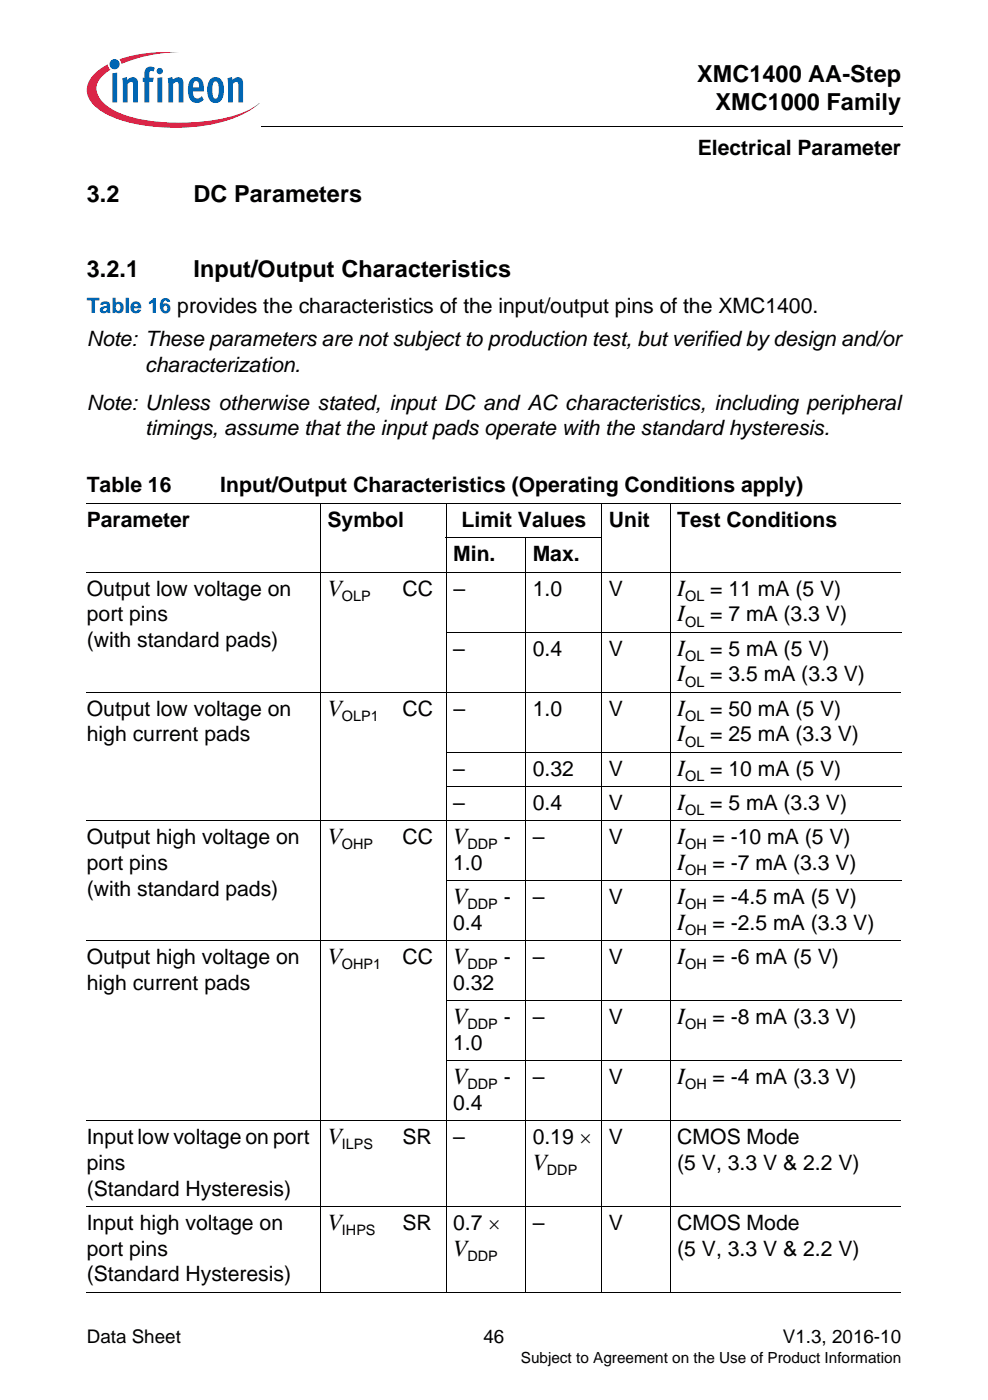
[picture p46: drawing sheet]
<svg xmlns="http://www.w3.org/2000/svg" width="148mm" height="210mm" viewBox="0 0 148 210" stroke-linecap="round" stroke-linejoin="round" font-family="sans-serif">
<defs><g id="words">
<g font-size="3.5">
<text x="104.4" y="12.2">XMC1400 AA-Step</text>
<text x="107.2" y="16.5">XMC1000 Family</text>
<text x="13" y="30.3">3.2</text>
<text x="29" y="30.3">DC Parameters</text>
<text x="13" y="41.5">3.2.1</text>
<text x="29" y="41.5">Input/Output Characteristics</text>
<text x="49.1" y="89.3">V</text>
<text x="101.5" y="89.3">I</text>
<text x="101.5" y="93.2">I</text>
<text x="101.5" y="98.3">I</text>
<text x="49.1" y="107.3">V</text>
<text x="101.5" y="102.2">I</text>
<text x="101.5" y="107.3">I</text>
<text x="101.5" y="111.2">I</text>
<text x="101.5" y="116.3">I</text>
<text x="101.5" y="121.4">I</text>
<text x="49.1" y="126.5">V</text>
<text x="67.9" y="126.5">V</text>
<text x="101.5" y="126.5">I</text>
<text x="101.5" y="130.4">I</text>
<text x="67.9" y="135.5">V</text>
<text x="101.5" y="135.5">I</text>
<text x="101.5" y="139.4">I</text>
<text x="49.1" y="144.5">V</text>
<text x="67.9" y="144.5">V</text>
<text x="101.5" y="144.5">I</text>
<text x="67.9" y="153.5">V</text>
<text x="101.5" y="153.5">I</text>
<text x="67.9" y="162.5">V</text>
<text x="101.5" y="162.5">I</text>
<text x="49.1" y="171.5">V</text>
<text x="79.8" y="175.4">V</text>
<text x="49.1" y="184.4">V</text>
<text x="67.9" y="188.2">V</text>
</g>
<g font-size="3.2">
<text x="104.5" y="23.3">Electrical Parameter</text>
<text x="13" y="51.9">Note: These parameters are not subject to production test, but verified by design and/or</text>
<text x="21.8" y="55.8">characterization.</text>
<text x="13" y="61.4">Note: Unless otherwise stated, input DC and AC characteristics, including peripheral</text>
<text x="21.8" y="65.3">timings, assume that the input pads operate with the standard hysteresis.</text>
<text x="13" y="73.8">Table 16</text>
<text x="33" y="73.8">Input/Output Characteristics (Operating Conditions apply)</text>
<text x="13" y="79">Parameter</text>
<text x="49.1" y="79">Symbol</text>
<text x="69.1" y="79">Limit Values</text>
<text x="91.2" y="79">Unit</text>
<text x="101.4" y="79">Test Conditions</text>
<text x="13" y="89.3">Output low voltage on</text>
<text x="60.3" y="89.3">CC</text>
<text x="67.9" y="84.2">Min.</text>
<text x="67.9" y="89.3">–</text>
<text x="79.8" y="84.2">Max.</text>
<text x="79.8" y="89.3">1.0</text>
<text x="91.2" y="89.3">V</text>
<text x="106.4" y="89.3">= 11 mA (5 V)</text>
<text x="13" y="93.2">port pins</text>
<text x="106.4" y="93.2">= 7 mA (3.3 V)</text>
<text x="13" y="97">(with standard pads)</text>
<text x="67.9" y="98.3">–</text>
<text x="79.8" y="98.3">0.4</text>
<text x="91.2" y="98.3">V</text>
<text x="106.4" y="98.3">= 5 mA (5 V)</text>
<text x="13" y="107.3">Output low voltage on</text>
<text x="60.3" y="107.3">CC</text>
<text x="67.9" y="107.3">–</text>
<text x="79.8" y="107.3">1.0</text>
<text x="91.2" y="107.3">V</text>
<text x="106.4" y="102.2">= 3.5 mA (3.3 V)</text>
<text x="106.4" y="107.3">= 50 mA (5 V)</text>
<text x="13" y="111.2">high current pads</text>
<text x="106.4" y="111.2">= 25 mA (3.3 V)</text>
<text x="67.9" y="116.3">–</text>
<text x="79.8" y="116.3">0.32</text>
<text x="91.2" y="116.3">V</text>
<text x="106.4" y="116.3">= 10 mA (5 V)</text>
<text x="67.9" y="121.4">–</text>
<text x="79.8" y="121.4">0.4</text>
<text x="91.2" y="121.4">V</text>
<text x="106.4" y="121.4">= 5 mA (3.3 V)</text>
<text x="13" y="126.5">Output high voltage on</text>
<text x="13" y="130.4">port pins</text>
<text x="60.3" y="126.5">CC</text>
<text x="67.9" y="130.4">1.0</text>
<text x="75.5" y="126.5">-</text>
<text x="79.8" y="126.5">–</text>
<text x="91.2" y="126.5">V</text>
<text x="106.7" y="126.5">= -10 mA (5 V)</text>
<text x="106.7" y="130.4">= -7 mA (3.3 V)</text>
<text x="13" y="134.3">(with standard pads)</text>
<text x="75.5" y="135.5">-</text>
<text x="79.8" y="135.5">–</text>
<text x="91.2" y="135.5">V</text>
<text x="106.7" y="135.5">= -4.5 mA (5 V)</text>
<text x="67.9" y="139.4">0.4</text>
<text x="106.7" y="139.4">= -2.5 mA (3.3 V)</text>
<text x="13" y="144.5">Output high voltage on</text>
<text x="13" y="148.4">high current pads</text>
<text x="60.3" y="144.5">CC</text>
<text x="67.9" y="148.4">0.32</text>
<text x="75.5" y="144.5">-</text>
<text x="79.8" y="144.5">–</text>
<text x="91.2" y="144.5">V</text>
<text x="106.7" y="144.5">= -6 mA (5 V)</text>
<text x="75.5" y="153.5">-</text>
<text x="79.8" y="153.5">–</text>
<text x="91.2" y="153.5">V</text>
<text x="106.7" y="153.5">= -8 mA (3.3 V)</text>
<text x="67.9" y="157.4">1.0</text>
<text x="67.9" y="166.4">0.4</text>
<text x="75.5" y="162.5">-</text>
<text x="79.8" y="162.5">–</text>
<text x="91.2" y="162.5">V</text>
<text x="106.7" y="162.5">= -4 mA (3.3 V)</text>
<text x="13" y="171.5">Input low voltage on port</text>
<text x="60.3" y="171.5">SR</text>
<text x="67.9" y="171.5">–</text>
<text x="79.8" y="171.5">0.19 ×</text>
<text x="91.2" y="171.5">V</text>
<text x="101.5" y="171.5">CMOS Mode</text>
<text x="13" y="175.4">pins</text>
<text x="13" y="179.2">(Standard Hysteresis)</text>
<text x="101.5" y="175.4">(5 V, 3.3 V &amp; 2.2 V)</text>
<text x="13" y="184.4">Input high voltage on</text>
<text x="60.3" y="184.4">SR</text>
<text x="67.9" y="184.4">0.7 ×</text>
<text x="79.8" y="184.4">–</text>
<text x="91.2" y="184.4">V</text>
<text x="101.4" y="184.4">CMOS Mode</text>
<text x="13" y="188.2">port pins</text>
<text x="101.5" y="188.2">(5 V, 3.3 V &amp; 2.2 V)</text>
<text x="13" y="192.1">(Standard Hysteresis)</text>
</g>
<text font-size="3.2" fill="#00f" x="13" y="47">Table 16 provides the characteristics of the input/output pins of the XMC1400.</text>
<g font-size="2.8">
<text x="13" y="201.3">Data Sheet</text>
<text x="72.4" y="201.3">46</text>
<text x="117.3" y="201.3">V1.3, 2016-10</text>
</g>
<text font-size="2.3" x="78" y="204.4">Subject to Agreement on the Use of Product Information</text>
<g font-size="2.2">
<text x="51.2" y="90.1">OLP</text>
<text x="102.6" y="90.1">OL</text>
<text x="102.6" y="94">OL</text>
<text x="102.6" y="99.1">OL</text>
<text x="102.6" y="103">OL</text>
<text x="51.2" y="108.1">OLP1</text>
<text x="102.6" y="108.1">OL</text>
<text x="102.6" y="112">OL</text>
<text x="102.6" y="117.1">OL</text>
<text x="102.6" y="122.2">OL</text>
<text x="51.2" y="127.3">OHP</text>
<text x="70" y="127.3">DDP</text>
<text x="102.6" y="127.3">OH</text>
<text x="102.6" y="131.2">OH</text>
<text x="70" y="136.3">DDP</text>
<text x="102.6" y="136.3">OH</text>
<text x="102.6" y="140.2">OH</text>
<text x="51.2" y="145.3">OHP1</text>
<text x="70" y="145.3">DDP</text>
<text x="102.6" y="145.3">OH</text>
<text x="70" y="154.3">DDP</text>
<text x="102.6" y="154.3">OH</text>
<text x="70" y="163.3">DDP</text>
<text x="102.6" y="163.3">OH</text>
<text x="51.2" y="172.3">ILPS</text>
<text x="81.9" y="176.2">DDP</text>
<text x="51.2" y="185.2">IHPS</text>
<text x="70" y="189">DDP</text>
</g>
</g></defs>
<circle cx="17.2" cy="9.6" r=".76" fill="#0066b3"/>
<g fill="#ed1941">
<path d="M17.9 8.9l2.4-.7a25.6 25.6 0 0 1 6.5-.4 22.2 22.2 0 0 0-8.2 1.6l-.4 .2z"/>
<path d="M14.3 11l1.8-1.4 .1 .4 .3 .5a4 4 0 0 0-2 2.5 3.3 3.3 0 0 0 1.7 3 15.2 15.2 0 0 0 7.1 2.2 29.4 29.4 0 0 0 13.3-1.4l1.6-.9 .6-.5a12.9 12.9 0 0 1-6.4 3.1 29.2 29.2 0 0 1-15-.7 7.9 7.9 0 0 1-4-2.9 3.1 3.1 0 0 1 .9-3.9z"/>
</g>
<g fill="#0066b3">
<path d="M16.8 11l.7-.1v4.5h-.7z"/>
<path d="M18.3 11.7l.7-.1 .1 .4a.85 .85 0 0 1 1-.4 .85 .85 0 0 1 .6 .9v2.9h-.7l-.1-2.9a.29 .29 0 0 0-.4-.2l-.4 .3v2.8h-.7z"/>
<path d="M22 10.2l.3-.2 .7 .1 .2 .1-.2 .5a.35 .35 0 0 0-.6 .1v.9h.6l-.1 .6h-.5v3.1h-.8v-3.1h-.2v-.6h.2v-.5a1.24 1.24 0 0 1 .4-1z"/>
<path d="M25.1 11.7l.7-.1 .1 .4a.85 .85 0 0 1 1-.4 .85 .85 0 0 1 .6 .9v2.9h-.7l-.1-2.9a.29 .29 0 0 0-.4-.2l-.4 .3v2.8h-.7z"/>
<path d="M34.1 11.7l.6-.1 .1 .4a.85 .85 0 0 1 1-.4 .85 .85 0 0 1 .6 .9v2.9h-.7v-2.9a.29 .29 0 0 0-.5-.2l-.3 .3v2.8h-.7z"/>
<path d="M23.5 10.7a.47 .47 0 0 1 .9 0 .47 .47 0 0 1-.9 0zM23.6 11.7l.7-.1v3.8h-.7z"/>
<path d="M28.7 11.8a1.09 1.09 0 0 1 1.1-.2 1.09 1.09 0 0 1 .7 1l.1 1.1h-1.7a.75 .75 0 0 0 .2 .8 .75 .75 0 0 0 .9 .1l.2-.2 .3 .5a1.3 1.3 0 0 1-1.5 .5 1.3 1.3 0 0 1-.8-1.3v-1.1a1.89 1.89 0 0 1 .5-1.2zM29.2 12.2l-.2 .2-.1 .7h.9v-.5a.42 .42 0 0 0-.6-.4z"/>
<path d="M31.5 11.8a1.12 1.12 0 0 1 1.9 .6 3 3 0 0 1-.4 2.7 1.13 1.13 0 0 1-1.1 .3 1.13 1.13 0 0 1-.8-1v-.5a2.83 2.83 0 0 1 .4-2.1zM32 12.3l-.1 .4-.1 1.1a.89 .89 0 0 0 .5 1 1.08 1.08 0 0 0 .5-1.3v-.3a.83 .83 0 0 0-.5-1z"/>
</g>
<path d="M39.1 18.8v.2z" fill="#000"/>
<path d="M39.1 18.9h96.1" fill="none" stroke="#000" stroke-width=".15"/>
<path d="M13 20.2h32.8v4h-32.8z" fill="#fff"/>
<g fill="none" stroke="#000" stroke-width=".15">
<path d="M13 75.5h122M48 75.5v118.3M66.9 75.5v118.3M90.2 75.5v118.3M100.4 75.5v118.3M13 85.8h122M66.8 80.6h23.4M66.8 94.8h68.2M78.8 80.6v113.2M13 103.8h122M66.8 112.8h68.2M66.8 117.9h68.2"/>
<path d="M13 123h122M66.8 132h68.2M13 141h122M66.8 150h68.2M66.8 159h68.2M13 168h122M13 180.8h122M13 193.7h122"/>
</g>
<use href="#words"/>
</svg>
